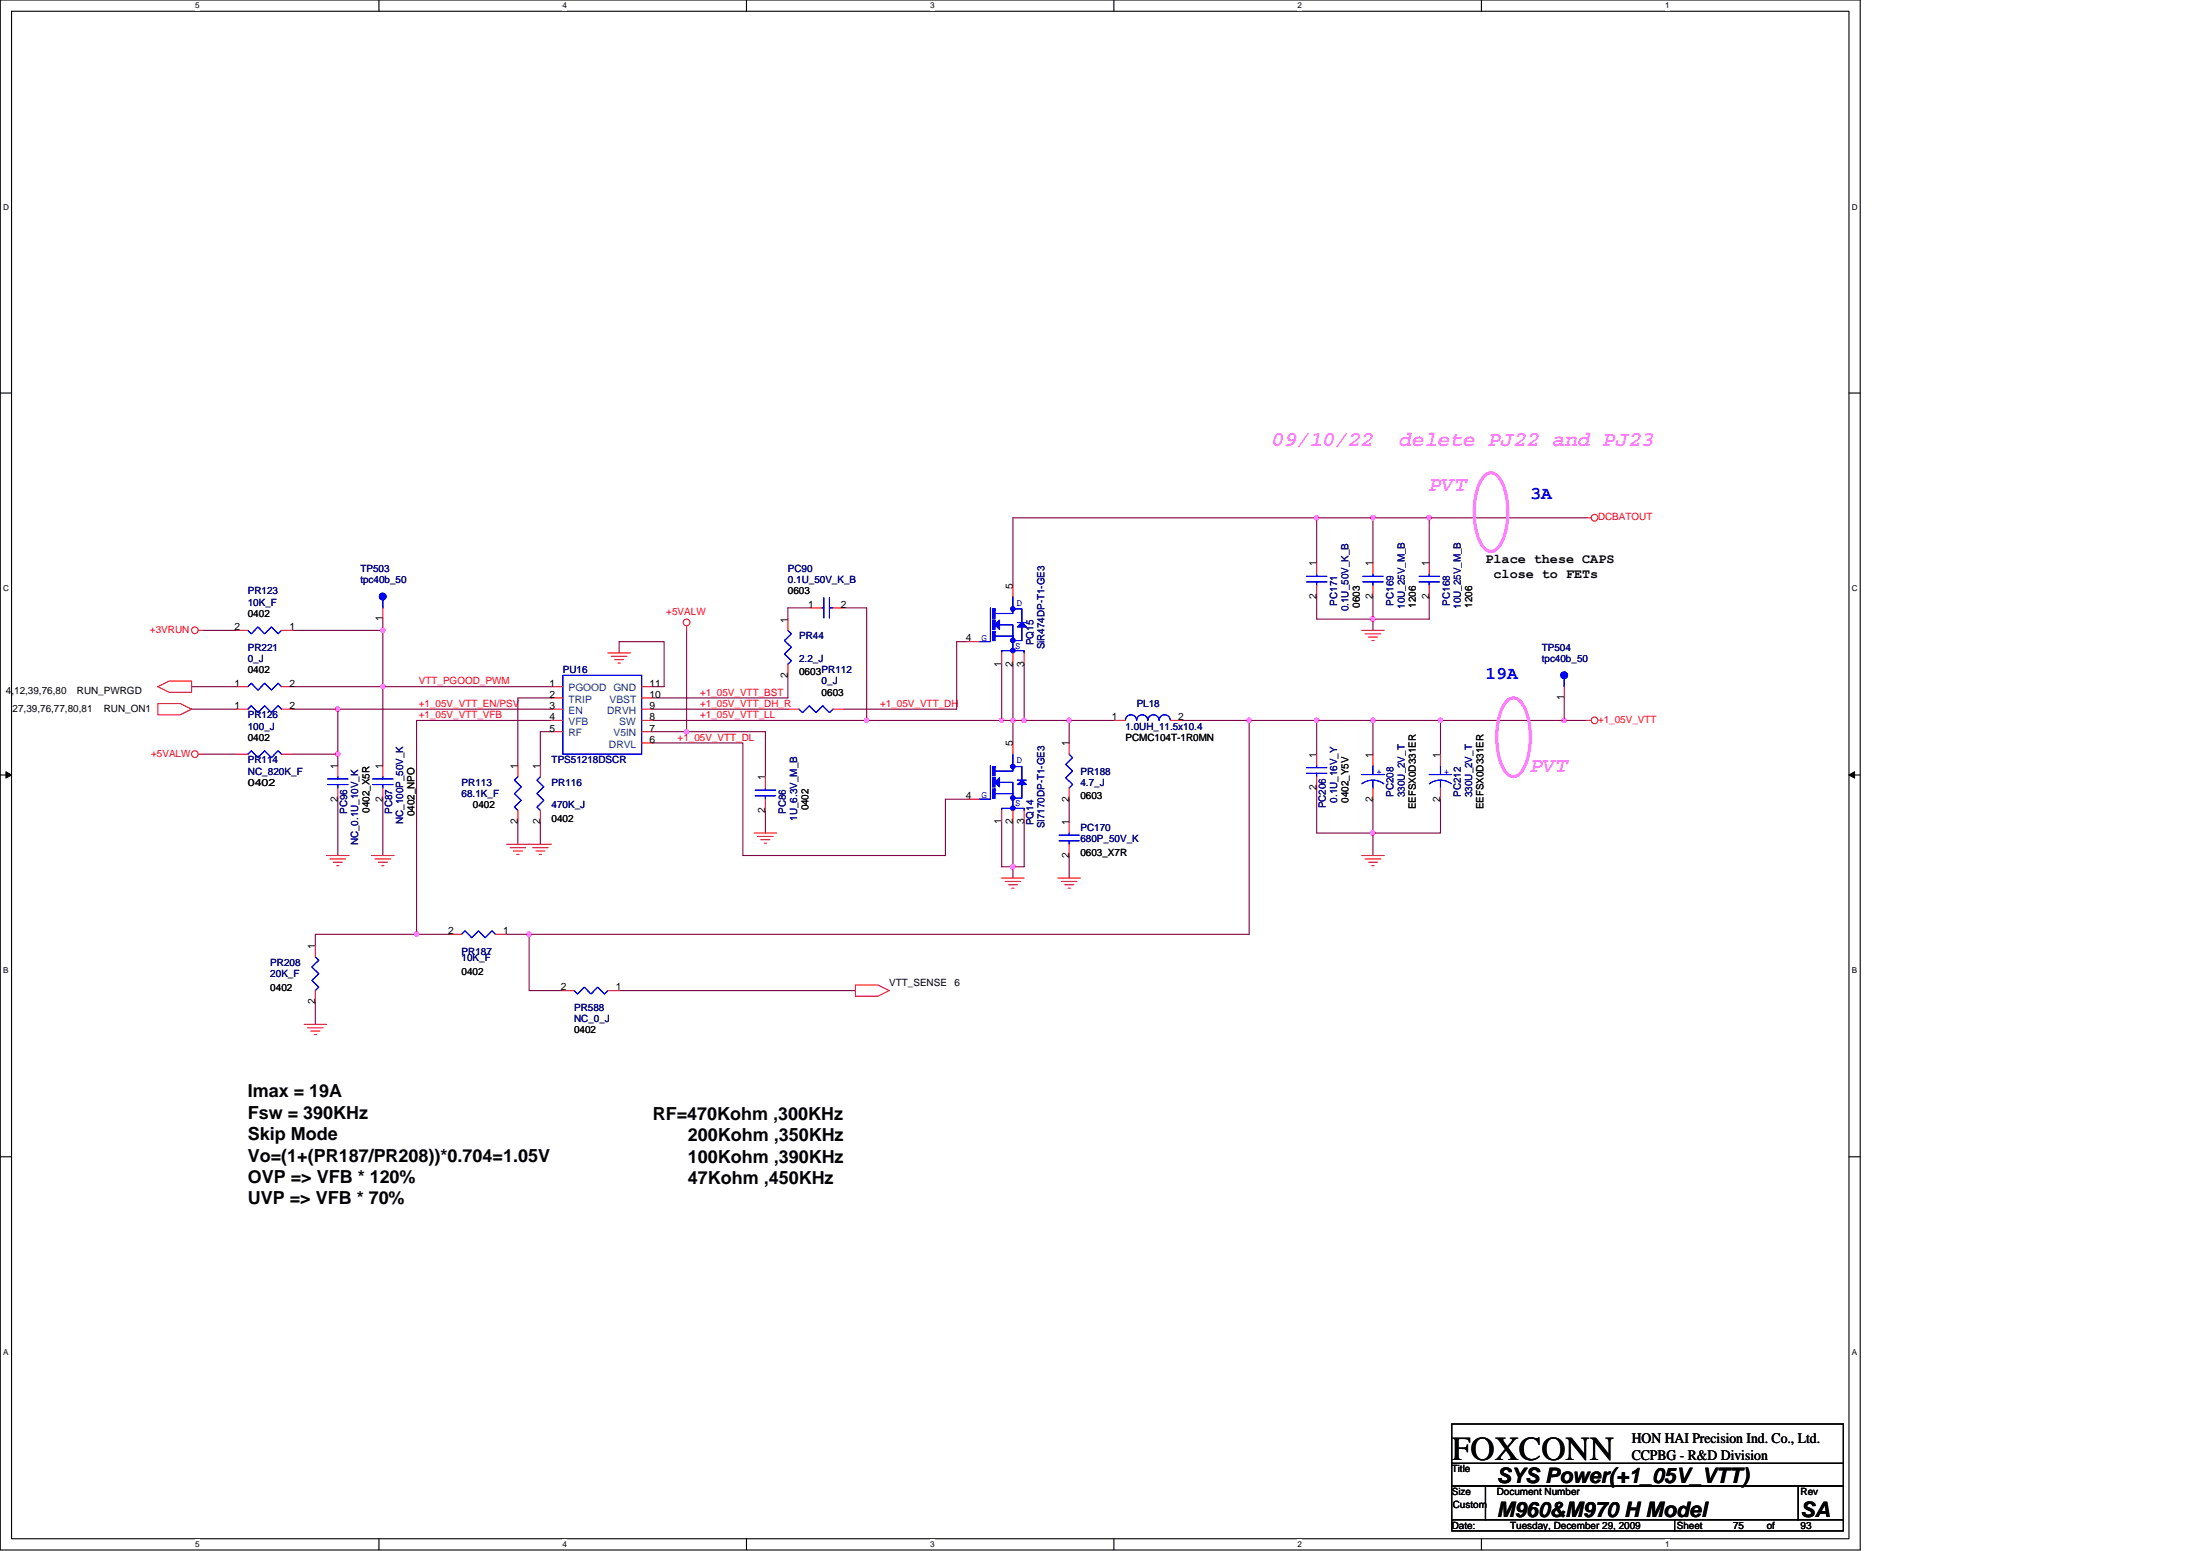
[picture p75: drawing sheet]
<svg xmlns="http://www.w3.org/2000/svg" width="297mm" height="210mm" viewBox="0 0 297 210" stroke-linecap="round" stroke-linejoin="round" font-family="sans-serif">
<defs><g id="words">
<text font-size="4.6" x="196.6" y="197.6">FOXCONN</text>
<g font-size="2.9" fill="#ff80ff">
<text x="172.3" y="60.3">09/10/22</text>
<text x="189.5" y="60.3">delete PJ22 and PJ23</text>
<text x="193.6" y="66.4">PVT</text>
<text x="207.3" y="104.5">PVT</text>
</g>
<g font-size="2.9">
<text x="202.7" y="200.8">SYS Power(+1_05V_VTT)</text>
<text x="202.7" y="205.3">M960&amp;M970 H Model</text>
<text x="243.9" y="205.3">SA</text>
</g>
<g font-size="2.4" fill="#00f">
<text x="207.3" y="67.6">3A</text>
<text x="201.2" y="92">19A</text>
</g>
<g font-size="2.4">
<text x="33.6" y="148.6">Imax = 19A</text>
<text x="33.6" y="151.5">Fsw = 390KHz</text>
<text x="33.6" y="154.4">Skip Mode</text>
<text x="88.4" y="151.6">RF=470Kohm ,300KHz</text>
<text x="93.2" y="154.5">200Kohm ,350KHz</text>
<text x="33.6" y="157.3">Vo=(1+(PR187/PR208))*0.704=1.05V</text>
<text x="33.6" y="160.2">OVP =&gt; VFB * 120%</text>
<text x="93.2" y="157.4">100Kohm ,390KHz</text>
<text x="93.2" y="160.3">47Kohm ,450KHz</text>
<text x="33.6" y="163.1">UVP =&gt; VFB * 70%</text>
</g>
<g font-size="2">
<text x="221" y="195.3">HON HAI Precision Ind. Co., Ltd.</text>
<text x="221" y="197.6">CCPBG - R&amp;D Division</text>
</g>
<g font-size="1.8">
<text x="201.2" y="76.2">Place these CAPS</text>
<text x="202.3" y="78.2">close to FETs</text>
</g>
<g font-size="1.4" fill="#f00">
<text x="216.4" y="70.4">DCBATOUT</text>
<text x="90.3" y="83.2">+5VALW</text>
<text x="20.3" y="85.7">+3VRUN</text>
<text x="56.7" y="95.7">+1_05V_VTT_EN/PSV</text>
<text x="56.7" y="92.7">VTT_PGOOD_PWM</text>
<text x="94.8" y="94.2">+1_05V_VTT_BST</text>
<text x="94.8" y="95.7">+1_05V_VTT_DH_R</text>
<text x="119.2" y="95.7">+1_05V_VTT_DH</text>
<text x="56.7" y="97.2">+1_05V_VTT_VFB</text>
<text x="91.8" y="100.3">+1_05V_VTT_DL</text>
<text x="94.8" y="97.2">+1_05V_VTT_LL</text>
<text x="216.4" y="97.9">+1_05V_VTT</text>
<text x="20.5" y="102.4">+5VALW</text>
</g>
<g font-size="1.4" fill="#000080">
<text x="48.8" y="77.4">TP503</text>
<text x="106.7" y="77.4">PC90</text>
<text x="33.6" y="80.5">PR123</text>
<text x="33.6" y="82">10K_F</text>
<text x="48.8" y="79">tpc40b_50</text>
<text x="106.7" y="79">0.1U_50V_K_B</text>
<text x="181.1" y="82" transform="rotate(-90 181.1 82)">PC171</text>
<text x="182.6" y="82.8" transform="rotate(-90 182.6 82.8)">0.1U_50V_K_B</text>
<text x="188.7" y="82" transform="rotate(-90 188.7 82)">PC169</text>
<text x="190.3" y="82.4" transform="rotate(-90 190.3 82.4)">10U_25V_M_B</text>
<text x="196.4" y="82" transform="rotate(-90 196.4 82)">PC168</text>
<text x="197.9" y="82.4" transform="rotate(-90 197.9 82.4)">10U_25V_M_B</text>
<text x="33.6" y="88.1">PR221</text>
<text x="33.6" y="89.6">0_J</text>
<text x="108.2" y="86.6">PR44</text>
<text x="108.2" y="89.6">2.2_J</text>
<text x="140" y="87.3" transform="rotate(-90 140 87.3)">PQ15</text>
<text x="141.5" y="87.9" transform="rotate(-90 141.5 87.9)">SiR474DP-T1-GE3</text>
<text x="208.8" y="88.1">TP504</text>
<text x="208.8" y="89.6">tpc40b_50</text>
<text x="76.2" y="91.1">PU16</text>
<text x="111.3" y="92.7">0_J</text>
<text x="154" y="95.7">PL18</text>
<text x="33.6" y="97.2">PR126</text>
<text x="33.6" y="98.8">100_J</text>
<text x="152.4" y="98.8">1.0UH_11.5x10.4</text>
<text x="33.6" y="103.3">PR114</text>
<text x="33.6" y="104.9">NC_820K_F</text>
<text x="62.5" y="106.4">PR113</text>
<text x="62.5" y="107.9">68.1K_F</text>
<text x="74.7" y="106.4">PR116</text>
<text x="74.7" y="103.3">TPS51218DSCR</text>
<text x="146.3" y="104.9">PR188</text>
<text x="146.3" y="106.4">4.7_J</text>
<text x="188.7" y="107.9" transform="rotate(-90 188.7 107.9)">PC208</text>
<text x="190.3" y="107.9" transform="rotate(-90 190.3 107.9)">330U_2V_T</text>
<text x="197.9" y="107.9" transform="rotate(-90 197.9 107.9)">PC212</text>
<text x="199.4" y="107.9" transform="rotate(-90 199.4 107.9)">330U_2V_T</text>
<text x="47" y="110.2" transform="rotate(-90 47 110.2)">PC96</text>
<text x="53.1" y="110.2" transform="rotate(-90 53.1 110.2)">PC87</text>
<text x="54.6" y="111.5" transform="rotate(-90 54.6 111.5)">NC_100P_50V_K</text>
<text x="74.7" y="109.4">470K_J</text>
<text x="106.4" y="110.2" transform="rotate(-90 106.4 110.2)">PC86</text>
<text x="108" y="111.1" transform="rotate(-90 108 111.1)">1U_6.3V_M_B</text>
<text x="140" y="111.7" transform="rotate(-90 140 111.7)">PQ14</text>
<text x="141.5" y="112.2" transform="rotate(-90 141.5 112.2)">SI7170DP-T1-GE3</text>
<text x="146.3" y="112.5">PC170</text>
<text x="179.6" y="109.4" transform="rotate(-90 179.6 109.4)">PC206</text>
<text x="181.1" y="108.7" transform="rotate(-90 181.1 108.7)">0.1U_16V_Y</text>
<text x="48.5" y="114.4" transform="rotate(-90 48.5 114.4)">NC_0.1U_10V_K</text>
<text x="146.3" y="114">680P_50V_K</text>
<text x="36.6" y="130.8">PR208</text>
<text x="62.5" y="129.2">PR187</text>
<text x="62.5" y="130.2">10K_F</text>
<text x="36.6" y="132.3">20K_F</text>
<text x="77.8" y="136.9">PR588</text>
<text x="77.8" y="138.4">NC_0_J</text>
</g>
<g font-size="1.4">
<text x="178.3" y="76.7" transform="rotate(-90 178.3 76.7)">1</text>
<text x="185.9" y="76.7" transform="rotate(-90 185.9 76.7)">1</text>
<text x="193.6" y="76.7" transform="rotate(-90 193.6 76.7)">1</text>
<text x="33.6" y="83.5">0402</text>
<text x="106.7" y="80.5">0603</text>
<text x="109.5" y="82.3">1</text>
<text x="113.9" y="82.3">2</text>
<text x="137.2" y="79.7" transform="rotate(-90 137.2 79.7)">5</text>
<text x="178.3" y="81.1" transform="rotate(-90 178.3 81.1)">2</text>
<text x="184.2" y="82.3" transform="rotate(-90 184.2 82.3)">0603</text>
<text x="185.9" y="81.1" transform="rotate(-90 185.9 81.1)">2</text>
<text x="191.8" y="82.3" transform="rotate(-90 191.8 82.3)">1206</text>
<text x="193.6" y="81.1" transform="rotate(-90 193.6 81.1)">2</text>
<text x="199.4" y="82.3" transform="rotate(-90 199.4 82.3)">1206</text>
<text x="31.7" y="85.3">2</text>
<text x="39.2" y="85.3">1</text>
<text x="51.8" y="84.1" transform="rotate(-90 51.8 84.1)">1</text>
<text x="106.7" y="84.3" transform="rotate(-90 106.7 84.3)">1</text>
<text x="130.8" y="86.8">4</text>
<text x=".8" y="93.9">4,12,39,76,80</text>
<text x="10.4" y="93.9">RUN_PWRGD</text>
<text x="31.7" y="92.9">1</text>
<text x="31.7" y="96">1</text>
<text x="33.6" y="91.1">0402</text>
<text x="39.2" y="92.9">2</text>
<text x="39.2" y="96">2</text>
<text x="74.4" y="92.9">1</text>
<text x="74.4" y="94.5">2</text>
<text x="74.4" y="96">3</text>
<text x="88" y="92.9">11</text>
<text x="88" y="96">9</text>
<text x="88" y="94.5">10</text>
<text x="106.7" y="91.8" transform="rotate(-90 106.7 91.8)">2</text>
<text x="108.2" y="91.4">0603PR112</text>
<text x="111.3" y="94.2">0603</text>
<text x="135.7" y="90.2" transform="rotate(-90 135.7 90.2)">1</text>
<text x="137.2" y="90.2" transform="rotate(-90 137.2 90.2)">2</text>
<text x="138.7" y="90.2" transform="rotate(-90 138.7 90.2)">3</text>
<text x="211.9" y="94.8" transform="rotate(-90 211.9 94.8)">1</text>
<text x="1.7" y="96.3">27,39,76,77,80,81</text>
<text x="14.1" y="96.3">RUN_ON1</text>
<text x="33.6" y="100.3">0402</text>
<text x="74.4" y="97.5">4</text>
<text x="74.4" y="99">5</text>
<text x="88" y="99">7</text>
<text x="88" y="97.5">8</text>
<text x="88" y="100.6">6</text>
<text x="137.2" y="101" transform="rotate(-90 137.2 101)">5</text>
<text x="144.8" y="101" transform="rotate(-90 144.8 101)">1</text>
<text x="150.6" y="97.5">1</text>
<text x="152.4" y="100.3">PCMC104T-1R0MN</text>
<text x="159.6" y="97.5">2</text>
<text x="33.6" y="106.4">0402</text>
<text x="45.7" y="104.1" transform="rotate(-90 45.7 104.1)">1</text>
<text x="51.8" y="104.1" transform="rotate(-90 51.8 104.1)">1</text>
<text x="70.1" y="104.1" transform="rotate(-90 70.1 104.1)">1</text>
<text x="73.2" y="104.1" transform="rotate(-90 73.2 104.1)">1</text>
<text x="103.6" y="105.6" transform="rotate(-90 103.6 105.6)">1</text>
<text x="178.3" y="107" transform="rotate(-90 178.3 107)">2</text>
<text x="178.3" y="102.6" transform="rotate(-90 178.3 102.6)">1</text>
<text x="185.9" y="102.6" transform="rotate(-90 185.9 102.6)">1</text>
<text x="195.1" y="102.6" transform="rotate(-90 195.1 102.6)">1</text>
<text x="45.7" y="108.5" transform="rotate(-90 45.7 108.5)">2</text>
<text x="50.1" y="110" transform="rotate(-90 50.1 110)">0402_X5R</text>
<text x="51.8" y="108.5" transform="rotate(-90 51.8 108.5)">2</text>
<text x="56.2" y="110.5" transform="rotate(-90 56.2 110.5)">0402_NPO</text>
<text x="64" y="109.4">0402</text>
<text x="70.1" y="111.6" transform="rotate(-90 70.1 111.6)">2</text>
<text x="73.2" y="111.6" transform="rotate(-90 73.2 111.6)">2</text>
<text x="74.7" y="111.3">0402</text>
<text x="103.6" y="110" transform="rotate(-90 103.6 110)">2</text>
<text x="109.5" y="109.7" transform="rotate(-90 109.5 109.7)">0402</text>
<text x="130.8" y="108.2">4</text>
<text x="135.7" y="111.6" transform="rotate(-90 135.7 111.6)">1</text>
<text x="137.2" y="111.6" transform="rotate(-90 137.2 111.6)">2</text>
<text x="138.7" y="111.6" transform="rotate(-90 138.7 111.6)">3</text>
<text x="144.8" y="111.7" transform="rotate(-90 144.8 111.7)">1</text>
<text x="144.8" y="108.5" transform="rotate(-90 144.8 108.5)">2</text>
<text x="146.3" y="108.2">0603</text>
<text x="182.6" y="108.7" transform="rotate(-90 182.6 108.7)">0402_Y5V</text>
<text x="185.9" y="108.5" transform="rotate(-90 185.9 108.5)">2</text>
<text x="191.8" y="109.6" transform="rotate(-90 191.8 109.6)">EEFSX0D331ER</text>
<text x="195.1" y="108.5" transform="rotate(-90 195.1 108.5)">2</text>
<text x="200.9" y="109.6" transform="rotate(-90 200.9 109.6)">EEFSX0D331ER</text>
<text x="144.8" y="116.1" transform="rotate(-90 144.8 116.1)">2</text>
<text x="146.3" y="115.8">0603_X7R</text>
<text x="42.7" y="128.5" transform="rotate(-90 42.7 128.5)">1</text>
<text x="60.7" y="126.5">2</text>
<text x="62.5" y="132">0402</text>
<text x="68.2" y="126.5">1</text>
<text x="36.6" y="134.1">0402</text>
<text x="42.7" y="136" transform="rotate(-90 42.7 136)">2</text>
<text x="75.9" y="134.1">2</text>
<text x="83.4" y="134.1">1</text>
<text x="120.4" y="133.5">VTT_SENSE</text>
<text x="129.3" y="133.5">6</text>
<text x="77.8" y="139.9">0402</text>
<text x="196.6" y="199.3">Title</text>
<text x="196.6" y="202.4">Size</text>
<text x="202.7" y="202.4">Document Number</text>
<text x="243.9" y="202.4">Rev</text>
<text x="196.6" y="207">Date:</text>
<text x="196.8" y="204.2">Custom</text>
<text x="204.6" y="207">Tuesday, December 29, 2009</text>
<text x="227.1" y="207">Sheet</text>
<text x="234.7" y="207">75</text>
<text x="239.3" y="207">of</text>
<text x="243.9" y="207">93</text>
</g>
<g font-size="1.4" fill="#00f">
<text x="137.7" y="82">D</text>
<text x="132.9" y="86.7">G</text>
<text x="137.5" y="87.8">S</text>
<text x="137.7" y="103.3">D</text>
<text x="186.4" y="104.9">+</text>
<text x="195.6" y="104.9">+</text>
<text x="132.9" y="108.1">G</text>
<text x="137.5" y="109.1">S</text>
</g>
<g font-size="1.4" fill="#004080">
<text x="77" y="93.6">PGOOD GND</text>
<text x="77" y="95.1">TRIP</text>
<text x="82.6" y="95.1">VBST</text>
<text x="77" y="96.6">EN</text>
<text x="77" y="98.2">VFB</text>
<text x="77" y="99.7">RF</text>
<text x="82.3" y="96.6">DRVH</text>
<text x="82.5" y="101.2">DRVL</text>
<text x="83.1" y="99.7">V5IN</text>
<text x="83.9" y="98.2">SW</text>
</g>
<g font-size="1.1">
<text x="26.4" y="1.1">5</text>
<text x="76.2" y="1.1">4</text>
<text x="126" y="1.1">3</text>
<text x="175.7" y="1.1">2</text>
<text x="225.5" y="1.1">1</text>
<text x=".4" y="28.4">D</text>
<text x="250.8" y="28.4">D</text>
<text x=".4" y="80.1">C</text>
<text x="250.8" y="80.1">C</text>
<text x=".4" y="131.8">B</text>
<text x="250.8" y="131.8">B</text>
<text x=".4" y="183.5">A</text>
<text x="250.8" y="183.5">A</text>
<text x="26.4" y="209.5">5</text>
<text x="76.2" y="209.5">4</text>
<text x="126" y="209.5">3</text>
<text x="175.7" y="209.5">2</text>
<text x="225.5" y="209.5">1</text>
</g>
</g></defs>
<path d="M0 0h252v209.8h-252zM1.6 1.5h248.8v206.8h-248.8z" fill="none" stroke="#000" stroke-width=".15"/>
<g fill="#fff">
<path d="M26.4 .1h.6v1.3h-.6z"/>
<path d="M26.4 208.5h.6v1.2h-.6z"/>
</g>
<path d="M51.3 0v1.5M51.3 208.3v1.5" fill="none" stroke="#000" stroke-width=".15"/>
<g fill="#fff">
<path d="M76.2 .1h.6v1.3h-.6z"/>
<path d="M76.2 208.5h.6v1.2h-.6z"/>
</g>
<path d="M101.1 0v1.5M101.1 208.3v1.5" fill="none" stroke="#000" stroke-width=".15"/>
<g fill="#fff">
<path d="M126 .1h.6v1.3h-.6z"/>
<path d="M126 208.5h.6v1.2h-.6z"/>
</g>
<path d="M150.9 0v1.5M150.9 208.3v1.5" fill="none" stroke="#000" stroke-width=".15"/>
<g fill="#fff">
<path d="M175.7 .1h.6v1.3h-.6z"/>
<path d="M175.7 208.5h.6v1.2h-.6z"/>
</g>
<path d="M200.7 0v1.5M200.7 208.3v1.5" fill="none" stroke="#000" stroke-width=".15"/>
<g fill="#fff">
<path d="M225.5 .1h.6v1.3h-.6z"/>
<path d="M225.5 208.5h.6v1.2h-.6z"/>
<path d="M.4 27.4h.8v1.2h-.8z"/>
<path d="M250.8 27.4h.8v1.2h-.8z"/>
<path d="M.4 79.1h.8v1.2h-.8z"/>
<path d="M250.8 79.1h.8v1.2h-.8z"/>
</g>
<path d="M0 53.2h1.6M250.4 53.2h1.6" fill="none" stroke="#000" stroke-width=".15"/>
<g fill="#fff">
<path d="M.4 130.8h.7v1.2h-.7z"/>
<path d="M250.8 130.8h.7v1.2h-.7z"/>
</g>
<path d="M0 104.9h1.6M250.4 104.9h1.6" fill="none" stroke="#000" stroke-width=".15"/>
<path d="M.8 104.5l.8 .4-.8 .4zM250.4 104.9l.8-.4v.8z" fill="#000" stroke="#000" stroke-width=".14"/>
<g fill="#fff">
<path d="M.4 182.5h.8v1.2h-.8z"/>
<path d="M250.8 182.5h.8v1.2h-.8z"/>
</g>
<path d="M0 156.6h1.6M250.4 156.6h1.6M196.6 192.8h53.1v5.3h-53.1zM196.6 198.1h53.1v3.1h-53.1zM196.6 201.2h4.6v4.5h-4.6zM196.6 205.7h30.2v1.6h-30.2zM201.2 201.2h42.4v4.5h-42.4zM226.8 205.7h22.9v1.6h-22.9zM243.6 201.2h6.1v4.5h-6.1z" fill="none" stroke="#000" stroke-width=".15"/>
<g fill="none" stroke="#800040" stroke-width=".15">
<path d="M178.3 70.1h-41.1v9.1M178.3 70.1h7.7M178.3 70.1v6.1M186 70.1h7.6M186 70.1v6.1M193.6 70.1h21.3M193.6 70.1v6.1M25.9 96h6.1M25.9 93h6.1M27.5 85.3h4.5M39.7 85.3h12.2M39.7 93h12.2"/>
<path d="M39.7 96h6.1v6.1M45.8 96h28.9M51.9 85.3v7.7M51.9 83.8v1.5M51.9 93v10.6M51.9 93h22.8M74.7 94.5h-4.6v9.1M74.7 97.5h-18.3v29M74.7 99.1h-1.5v4.5M83.9 88.4v-1.5h6.1v6.1h-1.6M88.4 97.5h29M88.4 99.1h4.6"/>
<path d="M88.4 96h18.3M93 99.1h10.7v6.1M93 85.3v13.8M106.7 91.4v3.1h-18.3M109.8 82.3h-3.1v1.5M114.3 82.3h3.1v15.2M117.4 97.5h18.3M131.1 86.9h-1.5v9.1h-15.3M135.7 89.9v7.6M135.7 97.5h1.5M137.2 97.5v3.1M137.2 89.9v7.6"/>
<path d="M137.2 97.5h1.5M138.7 97.5h6.1M138.7 89.9v7.6M144.8 97.5v3.1M144.8 97.5h6.1M160.1 97.5h9.1M169.2 97.5h9.1M169.2 97.5v29h-97.5M178.3 80.8v3h7.7M178.3 97.5v4.6M178.3 97.5h7.7M186 97.5h9.1"/>
<path d="M186 80.8v3M186 97.5v4.6M186 83.8v1.5M193.6 80.8v3h-7.6M195.1 97.5v4.6M195.1 97.5h16.8M211.9 97.5h3M211.9 94.5v3M27.5 102.1h4.5M39.7 102.1h6.1M45.8 102.1v1.5M45.8 108.2v7.6"/>
<path d="M51.9 108.2v7.6M70.1 111.3v3M73.2 111.3v3M88.4 100.6h12.2v15.2h27.5v-7.6h3M103.7 109.7v3.1M135.7 111.3v6h1.5M137.2 111.3v6M137.2 117.3v1.6M138.7 111.3v6h-1.5M144.8 108.2v3.1M144.8 115.8v3.1M178.3 106.7v6.1h7.7"/>
<path d="M186 108.2v4.6M186 112.8v3M195.1 108.2v4.6h-9.1M42.7 135.6v3.1M56.4 126.5h-13.7v1.5M56.4 126.5h4.6M68.6 126.5h3.1M71.7 126.5v7.6h4.5M83.9 134.1h32"/>
</g>
<g fill="#f0f" stroke="#f0f" stroke-width=".15">
<circle cx="71.7" cy="126.5" r=".29"/>
<circle cx="45.7" cy="102.1" r=".29"/>
<circle cx="93" cy="99" r=".29"/>
<circle cx="45.7" cy="96" r=".29"/>
<circle cx="186" cy="83.8" r=".29"/>
<circle cx="51.8" cy="85.3" r=".29"/>
<circle cx="193.6" cy="70.1" r=".29"/>
<circle cx="137.2" cy="117.3" r=".29"/>
<circle cx="186" cy="70.1" r=".29"/>
<circle cx="178.3" cy="97.5" r=".29"/>
<circle cx="178.3" cy="70.1" r=".29"/>
<circle cx="144.8" cy="97.5" r=".29"/>
<circle cx="186" cy="112.8" r=".29"/>
<circle cx="169.2" cy="97.5" r=".29"/>
<circle cx="138.7" cy="97.5" r=".29"/>
<circle cx="211.9" cy="97.5" r=".29"/>
<circle cx="51.8" cy="93" r=".29"/>
<circle cx="137.2" cy="97.5" r=".29"/>
<circle cx="135.7" cy="97.5" r=".29"/>
<circle cx="117.4" cy="97.5" r=".29"/>
<circle cx="56.4" cy="126.5" r=".29"/>
<circle cx="186" cy="97.5" r=".29"/>
<circle cx="195.1" cy="97.5" r=".29"/>
</g>
<g fill="none" stroke="#f00" stroke-width=".15">
<path d="M137.2 79.2v1.6M178.3 76.2v1.5M178.3 79.2v1.6M186 76.2v1.5M186 79.2v1.6M193.6 76.2v1.5M193.6 79.2v1.6M214.9 70.1h.6M21.4 93l1.5-.8h3v1.5h-3zM21.4 95.3h3l1.5 .7-1.5 .8h-3zM26.9 85.3h.6M32 93h1.6"/>
<path d="M32 85.3h1.6M32 96h1.6M38.1 93h1.6M38.1 85.3h1.6M38.1 96h1.6M51.9 82.3v1.5M74.7 93h1.5M74.7 97.5h1.5M74.7 96h1.5M74.7 94.5h1.5M74.7 99.1h1.5M82.3 88.4h3.1"/>
<path d="M82.8 88.9h2.1M83.2 89.3h1.3M83.7 89.8h.3M86.9 93h1.5M86.9 97.5h1.5M86.9 96h1.5M86.9 94.5h1.5M86.9 99.1h1.5M93 84.7v.6M106.7 83.8v1.5M106.7 89.9v1.5M106.7 96h1.5"/>
<path d="M109.8 82.3h1.5M112.8 96h1.5M112.8 82.3h1.5M131.1 86.9h1.5M135.7 88.4v1.5M137.2 88.4v1.5M138.7 88.4v1.5M150.9 97.5h1.5M158.5 97.5h1.6M184.4 85.3h3.1M184.9 85.8h2.1M185.4 86.3h1.2"/>
<path d="M185.8 86.7h.3M211.9 93v1.5M214.9 97.5h.6M26.9 102.1h.6M32 102.1h1.6M38.1 102.1h1.6M44.2 115.8h3.1M44.7 116.3h2.1M45.1 116.7h1.3M45.6 117.2h.3M45.8 103.6v1.6M45.8 106.7v1.5"/>
<path d="M50.3 115.8h3.1M50.8 116.3h2.1M51.2 116.7h1.3M51.7 117.2h.3M51.9 103.6v1.6M51.9 106.7v1.5M68.6 114.3h6.1M69.1 114.8h2.1M69.5 115.2h1.3M70 115.7h.3M70.1 103.6v1.6M70.1 109.7v1.6"/>
<path d="M72.1 114.8h2.1M72.6 115.2h1.2M73 115.7h.3M73.2 103.6v1.6M73.2 109.7v1.6M86.9 100.6h1.5M102.1 112.8h3.1M102.6 113.2h2.1M103.1 113.7h1.2M103.5 114.2h.3M103.7 105.2v1.5M103.7 108.2v1.5"/>
<path d="M131.1 108.2h1.5M135.7 118.9h3M135.7 109.7v1.6M136.1 119.3h2.2M136.6 119.8h1.2M137.2 100.6v1.5M137.2 109.7v1.6M138.7 109.7v1.6M143.3 118.9h3M143.8 119.3h2.1M144.2 119.8h1.2M144.8 100.6v1.5"/>
<path d="M144.8 106.7v1.5M144.8 111.3v1.5M144.8 114.3v1.5M178.3 102.1v1.5M178.3 105.2v1.5M184.4 115.8h3.1M184.9 116.3h2.1M185.4 116.7h1.2M185.8 117.2h.3M186 102.1v1.5M186 106.7v1.5M195.1 102.1v1.5"/>
<path d="M195.1 106.7v1.5M41.2 138.7h3M41.7 139.1h2.1M42.1 139.6h1.2M42.7 128v1.5M42.7 134.1v1.5M61 126.5h1.5M67.1 126.5h1.5M76.2 134.1h1.6M82.3 134.1h1.6M115.9 133.4h3l1.5 .7-1.5 .8h-3zM137.1 120.2h.2"/>
<path d="M144.7 120.2h.3M42.6 140.1h.3"/>
<circle cx="216" cy="70.1" r=".45"/>
<circle cx="26.4" cy="85.3" r=".45"/>
<circle cx="93" cy="84.3" r=".45"/>
<circle cx="216" cy="97.5" r=".45"/>
<circle cx="26.4" cy="102.1" r=".45"/>
</g>
<path d="M201.1 64.4a1.14 1.14 0 0 1 1.7 0 7.4 7.4 0 0 1 1.4 4.9 7.5 7.5 0 0 1-1.4 4.9 1.14 1.14 0 0 1-1.7 0 7.5 7.5 0 0 1-1.4-4.9 7.4 7.4 0 0 1 1.4-4.9zM204.1 94.9a1.14 1.14 0 0 1 1.8 0 7.4 7.4 0 0 1 1.4 4.9 7.5 7.5 0 0 1-1.4 4.9 1.14 1.14 0 0 1-1.8 0 7.5 7.5 0 0 1-1.4-4.9 7.4 7.4 0 0 1 1.4-4.9z" fill="none" stroke="#ff80ff" stroke-width=".44"/>
<g fill="none" stroke="#00f" stroke-width=".15">
<path d="M177 78.8h2.7M177 78h2.7M178.3 77.7v.3M178.3 78.8v.4M184.6 78.8h2.7M184.6 78h2.7M186 77.7v.3M186 78.8v.4M192.2 78.8h2.8M192.2 78h2.8M193.6 77.7v.3M193.6 78.8v.4"/>
<path d="M33.6 85.3l.4 .5 .9-.9 1 .9 .9-.9 .9 .9 .4-.5M33.6 93l.4-.5 .9 .9 1-.9 .9 .9 .9-.9 .4 .5M33.6 96l.4-.5 .9 1 1-1 .9 1 .9-1 .4 .5M51.9 81.2v1.1v-.2M76.2 91.4h10.7v10.7h-10.7zM106.7 85.3l.5 .5-.9 .9 .9 .9-.9 .9 .9 1-.5 .4M108.2 96l.5 .5 .9-1 .9 1 .9-1 .9 1 .5-.5M111.3 82.3h.3M111.6 80.9v2.8M112.3 80.9v2.8M112.3 82.3h.5M134.2 82.3v4.6h-1.6"/>
<path d="M134.8 86.1h2.4M134.8 84.6h2.4v1.5M135.7 88.4v-.3h3v.3M137.2 86.1v2.3M137.2 82.4h1.2v4.3h-1.2M137.2 80.8v2.3h-2.4M137.8 84.3h1.2M152.4 97.5a.75 .75 0 0 1 .8-.7 .75 .75 0 0 1 .7 .7M154 97.5a.75 .75 0 0 1 .7-.7 .75 .75 0 0 1 .8 .7M155.5 97.5a.75 .75 0 0 1 .7-.7 .75 .75 0 0 1 .8 .7M157 97.5a.75 .75 0 0 1 .8-.7 .75 .75 0 0 1 .7 .7M211.9 91.9v1.1v-.2"/>
<path d="M33.6 102.1l.4-.5 .9 1 1-1 .9 1 .9-1 .4 .5M44.4 106.2h2.7M44.4 105.5h2.7M45.8 105.2v.3M45.8 106.2v.5M50.5 106.2h2.7M50.5 105.5h2.7M51.9 105.2v.3M51.9 106.2v.5M70.1 105.2l-.4 .4 .9 .9-.9 .9 .9 1-.9 .9 .4 .4M73.2 105.2l-.5 .4 1 .9-1 .9 1 1-1 .9 .5 .4M102.3 107.7h2.7"/>
<path d="M102.3 107h2.7M103.7 106.7v.3M103.7 107.7v.5M134.2 103.6v4.6h-1.6M134.8 107.4h2.4M134.8 105.9h2.4v1.5M135.7 109.7v-.3h3v.3M137.2 107.4v2.3M137.2 103.8h1.2v4.3h-1.2M137.2 102.1v2.3h-2.4M137.8 105.6h1.2M143.4 113.8h2.8"/>
<path d="M143.4 113.1h2.8M144.8 102.1l.5 .5-.9 .9 .9 .9-.9 .9 .9 .9-.5 .5M144.8 112.8v.3M144.8 113.8v.5M177 104.7h2.7M177 103.9h2.7M178.3 103.6v.3M178.3 104.7v.5M184.4 104.9h3.1M184.5 106.1a2.5 2.5 0 0 1 2.9 0M186 105.6v1.1M186 103.6v1.3"/>
<path d="M193.6 104.9h3M193.6 106.1a2.5 2.5 0 0 1 3 0M195.1 105.6v1.1M195.1 103.6v1.3M42.7 129.5l.5 .5-1 .9 1 .9-1 .9 1 .9-.5 .5M62.5 126.5l.5-.5 .9 1 .9-1 .9 1 .9-1 .5 .5M77.8 134.1l.4 .5 .9-1 .9 1 1-1 .9 1 .4-.5"/>
</g>
<g fill="#00f" stroke="#00f" stroke-width=".15">
<path d="M137.8 106.2l.6-.6 .6 .6z" fill-rule="evenodd"/>
<path d="M134.8 105.9l.6-.6v1.2z" fill-rule="evenodd"/>
<path d="M134.4 103.8v1.2h.4v-1.2z" fill-rule="evenodd"/>
<path d="M134.4 105.3v1.2h.4v-1.2z" fill-rule="evenodd"/>
<path d="M134.4 106.8v1.3h.4v-1.3z" fill-rule="evenodd"/>
<path d="M137.8 106.2l.6-.6 .6 .6z" fill-rule="evenodd"/>
<path d="M134.8 105.9l.6-.6v1.2z" fill-rule="evenodd"/>
<path d="M134.4 103.8v1.2h.4v-1.2z" fill-rule="evenodd"/>
<path d="M134.4 105.3v1.2h.4v-1.2z" fill-rule="evenodd"/>
<path d="M134.4 106.8v1.3h.4v-1.3z" fill-rule="evenodd"/>
<path d="M137.8 84.9l.6-.6 .6 .6z" fill-rule="evenodd"/>
<path d="M134.8 84.6l.6-.6v1.2z" fill-rule="evenodd"/>
<path d="M134.4 82.4v1.3h.4v-1.3z" fill-rule="evenodd"/>
<path d="M134.4 84v1.2h.4v-1.2z" fill-rule="evenodd"/>
<path d="M134.4 85.5v1.2h.4v-1.2z" fill-rule="evenodd"/>
<path d="M137.8 84.9l.6-.6 .6 .6z" fill-rule="evenodd"/>
<path d="M134.8 84.6l.6-.6v1.2z" fill-rule="evenodd"/>
<path d="M134.4 82.4v1.3h.4v-1.3z" fill-rule="evenodd"/>
<path d="M134.4 84v1.2h.4v-1.2z" fill-rule="evenodd"/>
<path d="M134.4 85.5v1.2h.4v-1.2z" fill-rule="evenodd"/>
<circle cx="211.9" cy="91.4" r=".46"/>
<circle cx="137.2" cy="103.8" r=".29"/>
<circle cx="137.2" cy="108" r=".29"/>
<circle cx="137.2" cy="109.4" r=".29"/>
<circle cx="51.8" cy="80.8" r=".46"/>
<circle cx="137.2" cy="82.4" r=".29"/>
<circle cx="137.2" cy="86.7" r=".29"/>
<circle cx="137.2" cy="88.1" r=".29"/>
</g>
<use href="#words"/>
</svg>
